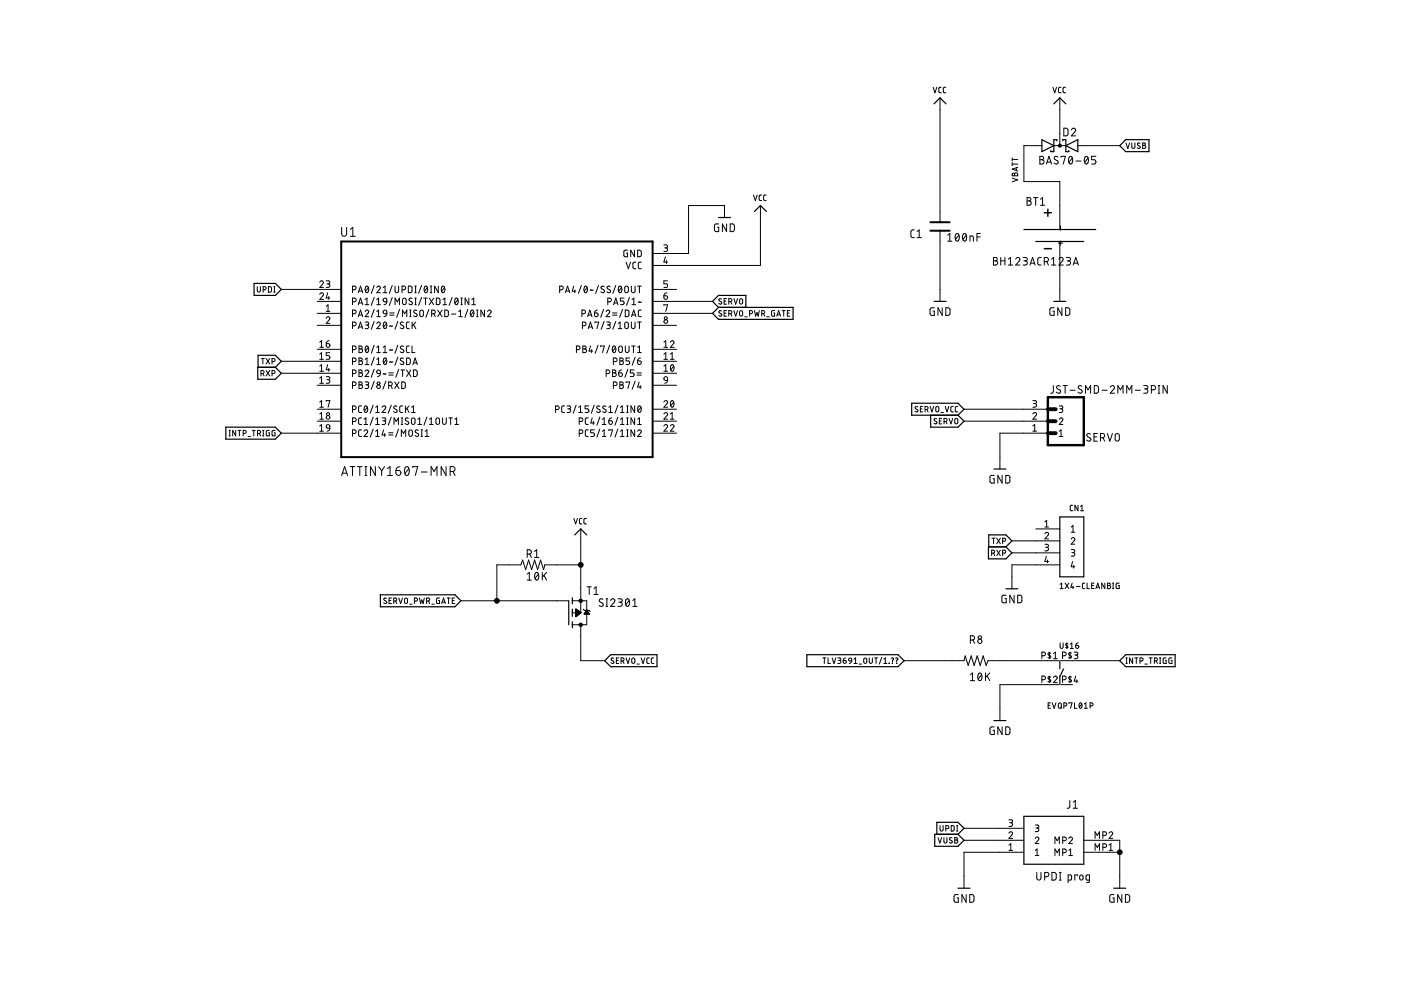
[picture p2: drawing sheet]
<svg xmlns="http://www.w3.org/2000/svg" width="297mm" height="210mm" viewBox="0 0 297 210" stroke-linecap="round" stroke-linejoin="round" font-family="sans-serif">
<g fill="none" stroke="#000" stroke-width=".21">
<path d="M197.8 18.5l.4 1.2 .4-1.2M199.6 18.5h-.4l-.1 .3v.8l.5 .1M200.5 18.5h-.4l-.1 .3 .1 .8 .4 .1M223.2 18.5l.4 1.2 .4-1.2M225 18.5h-.4l-.2 .3 .1 .7 .5 .2M225.9 18.5h-.4l-.1 .3v.7l.5 .2M199.3 20.7v26.4M214.6 37.8l1.2 .3-1.2 .4M214.6 33.5v.6M214.6 34.5v.6M214.6 34.8h1.2M214.6 33.8h1.2"/>
<path d="M214.7 36.7h.3l.1 .3 .1-.3 .3-.1 .2 .2 .1 .5h-1.2zM215.1 37v.3M215.5 35.6v.6M215.8 35.5l-1.2 .4 1.2 .4M220.5 33.1h.4a.36 .36 0 0 1 .4 .4 .36 .36 0 0 1-.4 .4 .46 .46 0 0 1 .5 .4 .46 .46 0 0 1-.5 .5h-.4zM220.5 33.9h.4M220.9 30.9h-3.8v7.6h7.6v10.2M221.9 34.8l.5-1.7 .5 1.7M222 34.4h.8M223.4 30.9h2.6M224.3 33.3l-.2-.1a.38 .38 0 0 0-.5 .1 .38 .38 0 0 0 .1 .5l.5 .3a.44 .44 0 0 1-.1 .7 .44 .44 0 0 1-.6-.3M224.7 20.7v10.2"/>
<path d="M225 33.3v-.2h.9l-.5 1.7M225.6 27.2h.6l.2 .3v1l-.2 .3h-.6zM226.7 33.3l.3-.2a.97 .97 0 0 1 0 1.7 1.02 1.02 0 0 1-.3-1.5zM227.2 27.5a.44 .44 0 0 1 .6-.3 .44 .44 0 0 1 .1 .7l-.7 .9h.9M227.4 33.5l-.8 .9M228.1 34.1h1.1M228.5 30.9h8.9M230.1 33.3l.2-.2a.97 .97 0 0 1 0 1.7 1.02 1.02 0 0 1-.2-1.5zM230.7 33.5l-.7 .9M232.3 33.1h-.9v.8h.6a.46 .46 0 0 1 .4 .4 .46 .46 0 0 1-.4 .5h-.6M238.7 30.3l.4 1.2 .4-1.2M240 30.3v.9l.2 .3 .4-.2v-1"/>
<path d="M241.7 30.4l-.4-.1-.1 .3 .4 .4a.32 .32 0 0 1 0 .5 .32 .32 0 0 1-.5-.2M242.3 30.3l.5 .1v.3l-.2 .1 .3 .3-.2 .3-.4 .1zM242.3 30.8h.3M67.8 59.9a.38 .38 0 0 1 .5-.3 .38 .38 0 0 1 .2 .6l-.7 .7h.8M69.2 59.5l.6 .1 .1 .2-.1 .3-.5 .1M72.4 48.2v1.4a.53 .53 0 0 0 .6 .5 .53 .53 0 0 0 .5-.5v-1.4M74.3 48.6l.5-.4v1.9M74.3 50.1h1M132.8 55.6l.4 1.4 .5-1.4M133.1 53l-.6 .1-.2 .1v.9l.2 .3h.6v-.7h-.3M134.5 53v1.4l-.8-1.4v1.4M134.8 55.6h-.4l-.2 .3v.9l.2 .2h.4"/>
<path d="M135.2 53l.5 .1 .2 .2 .1 .8-.3 .3h-.5zM136 55.6h-.5l-.2 .3 .1 .9 .1 .2h.5M140.8 51.9l.6 .1 .1 .2-.1 .3-.5 .1M141.1 54.5l-.3 1.1h.7M141.2 52.6a.38 .38 0 0 1 .3 .3 .38 .38 0 0 1-.3 .4h-.4M141.3 55.2v.7M141.5 59.5h-.7v.7h.4a.39 .39 0 0 1 .4 .4 .39 .39 0 0 1-.4 .3h-.4M152.4 47.5h-.7l-.2 .2v1l.2 .4h.7v-.9h-.3M153.6 46.1v-2.5h-7.6v10.1h-7.6M154.1 47.5v1.6l-.9-1.6v1.6M154.8 47.5h.6l.3 .3v.8l-.3 .5h-.6zM159.7 41.4l.4 1.1 .4-1.1"/>
<path d="M161.2 43.6v12.7h-22.8M161.5 41.4h-.4l-.1 .2v.8l.5 .1M162.4 41.4h-.4l-.1 .2v.8l.5 .1M193.8 48.7l-.4 .1-.3 .3 .1 1.2 .6 .1M194.4 50.4h.9M194.4 49.1l.5-.4v1.7M199.3 48.9v15M200.9 49.9l.5-.4v1.6M200.9 51.1h.9M202.7 49.6l.2-.1a.97 .97 0 0 1 0 1.6 1.03 1.03 0 0 1-.2-1.5zM203.3 49.9l-.7 .9M204.3 49.6l.2-.1a.97 .97 0 0 1 0 1.6 1.03 1.03 0 0 1-.2-1.5z"/>
<path d="M204.9 49.9l-.7 .9M205.7 51.1v-1.1l.6 .2 .1 .9M207.1 50.2h.8M207.9 49.5h-.8v1.6M210.6 54.6h.5a.36 .36 0 0 1 .3 .3 .36 .36 0 0 1-.3 .4 .44 .44 0 0 1 .4 .5 .44 .44 0 0 1-.4 .4h-.5zM210.6 55.3h.5M212.2 55.3h.9M212.2 54.6v1.6M213.1 54.6v1.6M213.8 56.2h.9M213.8 54.9l.4-.3v1.6M215.3 54.9a.44 .44 0 0 1 .7-.3 .44 .44 0 0 1 .1 .7l-.8 .9h.9"/>
<path d="M216.9 54.6h.5a.36 .36 0 0 1 .4 .3 .36 .36 0 0 1-.4 .4h-.3M217.4 55.3a.44 .44 0 0 1 .4 .5 .44 .44 0 0 1-.4 .4h-.5M217.8 41.9h.4a.36 .36 0 0 1 .4 .3 .36 .36 0 0 1-.4 .4 .46 .46 0 0 1 .5 .5 .46 .46 0 0 1-.5 .4h-.4zM217.8 42.6h.4M218.4 56.2l.5-1.6 .6 1.6M218.5 55.8h.8M219.1 41.9h.9M219.6 41.9v1.6M220.6 43.5h.9M220.6 42.2l.4-.3v1.6M220.7 54.6h-.4l-.3 .3v1.1l.3 .2h.4M221.4 55.5h.4a.44 .44 0 0 0 .5-.5 .44 .44 0 0 0-.5-.4h-.4v1.6"/>
<path d="M221.9 55.5l.4 .7M222.9 56.2h1M222.9 54.9l.5-.3v1.6M224.4 51.5h.9M224.5 54.9a.44 .44 0 0 1 .6-.3 .44 .44 0 0 1 .2 .7l-.8 .9h.9M224.7 51.2v12.7M224.9 47.9v.9M224.9 51.1v.9M226.1 54.6h.5a.36 .36 0 0 1 .4 .3 .36 .36 0 0 1-.4 .4h-.3M226.5 55.3a.44 .44 0 0 1 .5 .5 .44 .44 0 0 1-.5 .4h-.4M227.5 56.2l.6-1.6 .5 1.6M227.7 55.8h.8"/>
<path d="M54.5 60.8v.8l.3 .3 .4-.1v-1M55.3 79.2l.6-.1v-.4l-.6-.2v1.2M55.4 76h.6M55.7 79.2l.3 .5M55.7 76v1.2M55.8 61.4h.5l.1-.2v-.3l-.6-.1v1.2M56.4 78.5l.8 1.2M56.4 76l.8 1.2M56.9 60.8h.5l.2 .3-.1 .6-.3 .3h-.3zM57.2 78.5l-.8 1.2M57.2 76l-.8 1.2M57.7 79.2l.6-.1v-.4l-.6-.2v1.2"/>
<path d="M57.7 76.7l.6-.2v-.4l-.6-.1v1.2M58.1 60.8h.2M58.1 62h.2M58.2 60.8v1.2M59.6 61.4h12.7M59.6 76.6h12.7M59.6 79.1h12.7M67.3 63.9h5M67.3 66.4h5M67.3 69h5M67.3 74.1h5M67.8 62.4a.38 .38 0 0 1 .5-.3 .38 .38 0 0 1 .2 .6l-.7 .8h.8"/>
<path d="M67.8 72.6l.4-.4v1.4M67.8 75.1l.4-.3v1.4M67.8 77.6l.4-.3v1.4M67.8 73.6h.8M67.8 76.2h.8M67.8 78.7h.8M69.2 67.5a.38 .38 0 0 1 .5-.3 .38 .38 0 0 1 .1 .6l-.6 .8h.7M69.2 72.9h.4a.39 .39 0 0 1 .3 .4 .39 .39 0 0 1-.4 .3 .39 .39 0 0 1-.3-.3zM69.2 79.9h.6l.1 .2-.1 .4h-.5M69.2 64.9l.4-.3v1.4M69.2 66h.7M69.5 62.1l-.3 1.1h.7"/>
<path d="M69.5 77.3l-.3 1.1h.7M69.6 60.2a.38 .38 0 0 1 .3 .4 .38 .38 0 0 1-.3 .3h-.4M69.7 62.9v.6M69.7 78.1v.6M69.8 72.2l-.5 .3-.1 .4M69.9 74.8h-.7v.6h.4a.4 .4 0 0 1 .3 .4 .4 .4 0 0 1-.3 .4h-.4M74.7 61.4h.4a.39 .39 0 0 0 .4-.3 .39 .39 0 0 0-.4-.4h-.4v1.4M74.7 64h.4a.39 .39 0 0 0 .4-.4 .39 .39 0 0 0-.4-.4h-.4v1.4M74.7 66.5h.4a.39 .39 0 0 0 .4-.4 .39 .39 0 0 0-.4-.4h-.4v1.4M74.7 69.1h.4a.39 .39 0 0 0 .4-.4 .39 .39 0 0 0-.4-.4h-.4v1.4M74.7 74.1h.4a.38 .38 0 0 0 .4-.4 .38 .38 0 0 0-.4-.3h-.4v1.4M74.7 76.7h.4a.38 .38 0 0 0 .4-.4 .38 .38 0 0 0-.4-.4h-.4v1.4"/>
<path d="M74.7 79.2h.4a.38 .38 0 0 0 .4-.4 .38 .38 0 0 0-.4-.4h-.4v1.4M76 62.1l.4-1.4 .5 1.4M76 64.6l.4-1.4 .5 1.4M76 67.1l.4-1.4 .5 1.4M76 69.7l.4-1.4 .5 1.4M76.1 61.7h.7M76.1 64.2h.7M76.1 66.8h.7M76.1 69.3h.7M76.1 73.4l.6 .1 .1 .2-.3 .3a.39 .39 0 0 1 .4 .4 .39 .39 0 0 1-.4 .4h-.4zM76.1 75.9l.6 .1 .1 .3-.3 .2a.39 .39 0 0 1 .4 .4 .39 .39 0 0 1-.4 .4h-.4zM76.1 78.4l.6 .1 .1 .3-.3 .3a.39 .39 0 0 1 .4 .3 .39 .39 0 0 1-.4 .4h-.4z"/>
<path d="M76.1 74h.4M76.1 76.5h.4M76.1 79.1h.4M77.4 66.1a.38 .38 0 0 1 .5-.4 .38 .38 0 0 1 .2 .7l-.7 .7h.8M77.4 68.3h.6l.2 .2-.2 .4h-.4M77.4 78.7a.38 .38 0 0 1 .6-.2 .38 .38 0 0 1 .1 .6l-.7 .7h.8M77.4 63.5l.4-.3v1.4M77.4 76.2l.4-.3v1.4M77.4 64.6h.8M77.4 77.3h.8M77.6 60.7h.1a.71 .71 0 0 1 .5 .7 .71 .71 0 0 1-.5 .6l-.3-.6zM77.6 73.4h.1a.71 .71 0 0 1 .5 .7 .71 .71 0 0 1-.5 .6l-.3-.6z"/>
<path d="M77.8 68.9a.39 .39 0 0 1 .4 .4 .39 .39 0 0 1-.4 .4h-.4M78.1 61l-.6 .7M78.1 73.7l-.6 .7M79.3 60.5l-.6 1.7M79.3 63.1l-.6 1.6M79.3 65.6l-.6 1.7M79.3 68.1l-.6 1.7M79.3 73.2l-.6 1.7M79.3 75.7l-.6 1.7M79.3 78.3l-.6 1.7M79.9 61a.38 .38 0 0 1 .5-.3 .38 .38 0 0 1 .1 .6l-.6 .8h.7M79.9 68.6a.38 .38 0 0 1 .5-.3 .38 .38 0 0 1 .1 .6l-.6 .8h.7"/>
<path d="M79.9 64.6h.7M79.9 63.5l.4-.3v1.4M79.9 66.1l.4-.4v1.4M79.9 73.7l.4-.3v1.4M79.9 76.2l.4-.3v1.4M79.9 67.1h.7M79.9 74.8h.7M79.9 77.3h.7M80 78.5h.5l.1 .7-.6-.1zM80.6 79.2l-.1 .4-.5 .2M81.2 62.1h.8M81.2 61l.4-.3v1.4"/>
<path d="M81.2 73.7l.4-.3v1.4M81.2 74.8h.8M81.4 63.3h.5l.1 .7h-.6l-.1-.2zM81.4 65.8h.5l.1 .7h-.4l-.3-.2zM81.4 68.4l.1-.1a.68 .68 0 0 1 .6 .5 .68 .68 0 0 1-.2 .7l-.2 .2a.68 .68 0 0 1-.5-.5 .68 .68 0 0 1 .2-.7zM81.4 76l.1-.1a.68 .68 0 0 1 .6 .5 .68 .68 0 0 1-.2 .7l-.2 .2a.68 .68 0 0 1-.5-.5 .68 .68 0 0 1 .2-.7zM81.9 79.2l-.2 .2-.4-.2-.1 .2M81.9 68.6l-.6 .8M81.9 76.2l-.6 .8M82 64l-.2 .5-.4 .1M82 66.5l-.2 .5-.4 .1M82.4 79.1h1"/>
<path d="M82.4 79.5h1M82.6 66.8h1M82.6 66.4h1M83.2 60.5l-.7 1.7M83.2 63.1l-.7 1.6M83.2 69.1l-.6 .1M83.2 74.1l-.1 .2-.4-.2-.1 .2M83.2 76.7l-.1 .1-.4-.1-.1 .1M83.8 60.7v1a.38 .38 0 0 0 .3 .4 .38 .38 0 0 0 .4-.4v-1M83.8 64.6v-1.4l.4 .8 .5-.8v1.4M84.3 68.1l-.6 1.7M84.3 73.2l-.6 1.7"/>
<path d="M84.3 75.7l-.6 1.7M84.5 78.3l-.6 1.7M84.7 65.6l-.6 1.7M85 78.4h.8M85.2 61.4h.4a.39 .39 0 0 0 .4-.3 .39 .39 0 0 0-.4-.4h-.4v1.4M85.3 67.1v-1.4l.5 .8 .5-.8v1.4M85.4 78.4v1.4M85.5 63.3h.5l.1 .9a.39 .39 0 0 1-.4 .4 .39 .39 0 0 1-.4-.4zM85.5 68.4l-.4-.1-.2 .3 .6 .5a.39 .39 0 0 1-.1 .6 .39 .39 0 0 1-.6-.2M85.5 73.5l-.4-.1-.2 .3 .6 .5a.39 .39 0 0 1-.1 .6 .39 .39 0 0 1-.6-.2M85.5 76l-.4-.1-.2 .3 .6 .5a.39 .39 0 0 1-.1 .6 .39 .39 0 0 1-.6-.2M86.2 78.4l.9 1.4"/>
<path d="M86.2 75.9h.5l.3 .2v.8l-.3 .4h-.5zM86.6 60.7h.5l.2 .2v.9l-.2 .2-.5 .1zM86.8 68.3h-.4l-.2 .3v.9l.2 .2h.4M86.8 73.4h-.4l-.2 .3v.9l.2 .1 .4 .1M86.9 65.7h.3M86.9 67.1h.3M87 65.7v1.4M87.1 78.4l-.9 1.4M87.4 73.4v1.4h.6M87.4 63.3l-.5-.1-.2 .3 .6 .5a.38 .38 0 0 1 0 .6 .38 .38 0 0 1-.6-.2M87.4 68.3v1.4M87.5 77.3l.5-1.4 .5 1.4"/>
<path d="M87.7 78.4l.5 .1 .2 .2 .1 .7-.3 .4h-.5zM87.7 76.9h.7M87.7 68.8l.5 .9M87.9 60.7h.4M87.9 62.1h.4M87.9 63.2h.4M87.9 64.6h.4M88.1 60.7v1.4M88.1 63.2v1.4M88.2 68.3l-.8 .8M88.4 65.8a.35 .35 0 0 0-.6 0 .35 .35 0 0 0 .1 .5l.4 .2a.38 .38 0 0 1-.1 .7 .38 .38 0 0 1-.5-.2M89.1 65.8h.6l.1 1a.38 .38 0 0 1-.4 .3 .38 .38 0 0 1-.4-.3z"/>
<path d="M89.4 60.5l-.6 1.7M89.4 63.1l-.6 1.6M89.8 63.2h.8M90.1 60.7h.2a.83 .83 0 0 1 0 1.4 .88 .88 0 0 1-.2-1.4zM90.2 63.2v1.4M90.6 61l-.6 .7M90.9 65.6l-.6 1.7M91 63.2l.9 1.4M91.2 60.7h.3M91.2 62.1h.3M91.4 60.7v1.4M91.5 66.5h.4a.39 .39 0 0 0 .4-.4 .39 .39 0 0 0-.4-.4h-.4v1.4"/>
<path d="M91.9 63.2l-.9 1.4M92 66.5l.3 .6M92.5 63.2h.5l.3 .2v1l-.3 .2h-.5zM92.8 65.7l.9 1.4M92.9 60.7v1.4l-.8-1.4v1.4M93.7 60.7h.1a.71 .71 0 0 1 .5 .7 .71 .71 0 0 1-.5 .6l-.2-.6zM93.7 65.7l-.9 1.4M93.9 64.6h.8M93.9 63.5l.4-.3v1.4M94.3 61l-.7 .7M94.3 65.7l.5 .1 .2 .2v.9l-.2 .2h-.5zM95.7 66.6h.9"/>
<path d="M95.9 63.1l-.7 1.6M96.6 63.3l.2-.1a.83 .83 0 0 1 0 1.4 .88 .88 0 0 1-.2-1.3zM97.1 63.5l-.6 .8M97.3 67.1h.7M97.3 66.1l.3-.4v1.4M97.7 63.2h.3M97.7 64.6h.3M97.9 63.2v1.4M99.2 65.6l-.6 1.7M99.4 63.2v1.4l-.8-1.4v1.4M99.9 65.8h.1a.71 .71 0 0 1 .5 .6 .71 .71 0 0 1-.5 .7l-.3-.7zM100 64.6h.8"/>
<path d="M100 63.5l.4-.3v1.4M100.4 66.1l-.6 .7M101 65.7h.3M101 67.1h.3M101.2 65.7v1.4M102.7 65.7v1.4l-.7-1.4v1.4M103.4 66.1a.38 .38 0 0 1 .5-.3 .38 .38 0 0 1 .1 .6l-.6 .7h.7M118.7 61.4h.3a.39 .39 0 0 0 .4-.3 .39 .39 0 0 0-.4-.4h-.3v1.4M119.9 62.1l.4-1.4 .5 1.4M120 61.7h.7M121.6 60.7l-.3 1h.8M121.9 61.4v.7"/>
<path d="M122.2 74.1h.4a.38 .38 0 0 0 .4-.4 .38 .38 0 0 0-.4-.3h-.4v1.4M123.3 60.5l-.7 1.7M123.4 66.5h.4a.39 .39 0 0 0 .3-.4 .39 .39 0 0 0-.3-.4h-.4v1.4M123.5 69.1h.4a.39 .39 0 0 0 .4-.4 .39 .39 0 0 0-.4-.4h-.4v1.4M123.6 73.4l.6 .1 .1 .2-.3 .3a.39 .39 0 0 1 .4 .4 .39 .39 0 0 1-.4 .4h-.4zM123.6 74h.4M124 60.7h.1a.71 .71 0 0 1 .5 .7 .71 .71 0 0 1-.5 .6l-.3-.6zM124.5 61l-.6 .7M124.6 67.1l.5-1.4 .4 1.4M124.7 66.8h.7M124.7 69.7l.5-1.4 .4 1.4M124.8 69.3h.7"/>
<path d="M125.2 73.4l-.3 1h.8M125.4 74.1v.7M125.8 61.4l-.2 .2-.3-.2-.2 .2M126 66.4h.5a.39 .39 0 0 1 .3 .4 .39 .39 0 0 1-.4 .3 .39 .39 0 0 1-.4-.3zM126.2 68.4v-.1h.7l-.3 1.4M126.7 65.7l-.5 .3-.2 .4M126.8 73.2l-.6 1.7M126.9 60.5l-.6 1.7M127.3 73.5v-.1h.8l-.4 1.4M128 65.6l-.6 1.7M128.1 60.8l-.5-.1-.2 .3 .6 .5a.39 .39 0 0 1 0 .6 .39 .39 0 0 1-.6-.2M128.1 68.1l-.6 1.7"/>
<path d="M128.5 66.1a.38 .38 0 0 1 .5-.4 .38 .38 0 0 1 .2 .7l-.7 .7h.8M128.5 79.2h.4a.38 .38 0 0 0 .4-.4 .38 .38 0 0 0-.4-.4h-.4v1.4M128.6 68.3h.6l.2 .2-.2 .4h-.4M128.9 64h.3a.39 .39 0 0 0 .4-.4 .39 .39 0 0 0-.4-.4h-.3v1.4M129 68.9a.39 .39 0 0 1 .4 .4 .39 .39 0 0 1-.4 .4h-.4M129.3 73.2l-.6 1.7M129.4 60.8l-.5-.1-.2 .3 .6 .5a.38 .38 0 0 1-.1 .6 .38 .38 0 0 1-.5-.2M129.9 78.4l.6 .1 .1 .3-.3 .3a.39 .39 0 0 1 .4 .3 .39 .39 0 0 1-.4 .4h-.4zM129.9 66.8h.9M129.9 66.4h.9M129.9 79.1h.4M130 73.4h.2a.77 .77 0 0 1 .4 .7 .77 .77 0 0 1-.5 .6l-.3-.6z"/>
<path d="M130 76.7h.5a.38 .38 0 0 0 .3-.4 .38 .38 0 0 0-.3-.4h-.5v1.4M130.1 64.6l.5-1.4 .4 1.4M130.2 64.2h.7M130.5 73.7l-.6 .7M130.6 60.5l-.7 1.7M130.6 68.1l-.7 1.7M131.1 69.7h.8M131.1 68.6l.4-.3v1.4M131.2 79.1h.5a.39 .39 0 0 1 .3 .4 .39 .39 0 0 1-.4 .3 .39 .39 0 0 1-.4-.4zM131.3 60.7h.1a.71 .71 0 0 1 .5 .7 .71 .71 0 0 1-.5 .6l-.3-.6zM131.3 73.5h.5l.2 .9a.39 .39 0 0 1-.4 .4 .39 .39 0 0 1-.4-.4zM131.4 75.9l.7 .1v.4l-.3 .1a.39 .39 0 0 1 .4 .4 .39 .39 0 0 1-.4 .4h-.4z"/>
<path d="M131.4 76.5h.4M131.8 61l-.6 .7M131.8 78.4l-.4 .1-.2 .6M132 65.6l-.6 1.7M132.3 63.2h-.8v.6h.5a.4 .4 0 0 1 .3 .4 .4 .4 0 0 1-.3 .4h-.5M132.6 60.8h.5l.1 .9a.38 .38 0 0 1-.4 .4 .38 .38 0 0 1-.3-.4zM132.6 65.7l.5 .1 .2 .2v.8l-.2 .3h-.5zM132.6 68.4h.5l.1 .9a.38 .38 0 0 1-.4 .4 .38 .38 0 0 1-.3-.4zM132.6 73.4v1a.39 .39 0 0 0 .4 .4 .39 .39 0 0 0 .4-.4v-1M133.1 78.3l-.6 1.7M133.5 63.1l-.7 1.6M133.5 75.9h-.8v.6h.5a.4 .4 0 0 1 .3 .4 .4 .4 0 0 1-.3 .4h-.5"/>
<path d="M133.9 60.7v1a.39 .39 0 0 0 .3 .4 .39 .39 0 0 0 .4-.4v-1M133.9 68.3v1a.39 .39 0 0 0 .3 .4 .39 .39 0 0 0 .4-.4v-1M133.9 67.1l.5-1.4 .4 1.4M133.9 73.4h.8M134 64.6h.8M134 63.5l.4-.3v1.4M134 66.8h.7M134.3 73.4v1.4M134.4 78.4h-.8v.7h.5a.4 .4 0 0 1 .3 .3 .4 .4 0 0 1-.3 .4h-.5M134.7 75.7l-.7 1.7M135 79.1h1M135 79.5h1"/>
<path d="M135.2 76.5h.5a.39 .39 0 0 1 .3 .4 .39 .39 0 0 1-.4 .4 .39 .39 0 0 1-.4-.4zM135.2 60.7h.8M135.2 68.3h.8M135.2 74.8h.8M135.2 73.7l.4-.3v1.4M135.6 60.7v1.4M135.6 68.3v1.4M135.8 75.9l-.4 .1-.2 .5M136 64l-.7 .1M136 65.7l-.5 .1-.2 .3 .1 .9 .1 .1h.5M138.4 61.4h5M138.4 63.9h12.7"/>
<path d="M138.4 66.4h12.7M138.4 69h5M138.4 74.1h5M138.4 76.6h5M138.4 79.1h5M140.8 62.7h.4a.39 .39 0 0 1 .3 .5 .39 .39 0 0 1-.4 .3 .39 .39 0 0 1-.3-.4zM140.8 64.8v-.2h.7l-.3 1.4M140.8 73.6h.7M140.8 76.2h.7M140.8 78.7h.7M140.8 72.6l.4-.4v1.4M140.8 75.1l.4-.3v1.4"/>
<path d="M140.8 77.6l.4-.3v1.4M140.9 80h.5l.1 .6h-.4l-.3-.1zM141.4 62.1l-.5 .2-.1 .4M142.1 72.6a.38 .38 0 0 1 .6-.3 .38 .38 0 0 1 .1 .6l-.7 .7h.8M142.1 76.2h.8M142.1 75.1l.4-.3v1.4M142.3 77.4l.1-.1a.71 .71 0 0 1 .5 .7 .71 .71 0 0 1-.5 .7l-.3-.7zM142.8 77.6l-.6 .8M153 63.4l-.4-.1-.2 .3 .5 .4a.32 .32 0 0 1-.1 .5 .32 .32 0 0 1-.4-.2M153 66l-.4-.1-.2 .2 .5 .4a.32 .32 0 0 1-.1 .5 .32 .32 0 0 1-.4-.1M153.5 66.4h.4M153.5 63.8h.4"/>
<path d="M154.1 63.3h-.6v1.2h.6M154.1 65.8h-.6v1.2h.6M154.5 64l.6-.2v-.4l-.6-.1v1.2M154.5 66.5l.6-.1v-.4l-.6-.2v1.2M154.9 64l.3 .5M154.9 66.5l.3 .5M155.6 63.3l.4 1.2 .4-1.2M155.6 65.8l.4 1.2 .4-1.2M156.9 63.4l.3-.1 .3 .3-.1 .7-.2 .2-.3-.1-.1-.2zM156.9 65.9h.3l.3 .3-.1 .6-.2 .2h-.3l-.1-.3zM157.9 67.2h.5M158.9 66.5l.6-.1v-.4l-.6-.2v1.2"/>
<path d="M160 65.8l.2 1.2 .3-.7 .2 .7 .3-1.2M161.5 66.5l.6-.1v-.4l-.6-.2v1.2M161.9 66.5l.2 .5M162.6 67.2h.5M164.2 65.8l-.6 .2v.8l.1 .2h.5v-.6h-.2M164.7 67l.4-1.2 .4 1.2M164.8 66.7h.6M165.8 65.8h.7M166.2 65.8v1.2M166.9 66.4h.4M167.4 65.8h-.5v1.2h.5M198.1 65.3h-.7l-.2 .2v1l.2 .3 .7 .1v-.9h-.3"/>
<path d="M199.8 65.3v1.6l-.9-1.6v1.6M200.5 65.3h.6l.3 .2v1.1l-.3 .2-.6 .1zM223.5 65.3h-.7l-.2 .2v1.2l.2 .1 .7 .1v-.9h-.3M225.1 65.3v1.6l-.8-1.6v1.6M225.9 65.3h.6l.3 .2v1.1l-.3 .2-.6 .1zM48.6 92.4h.2M48.6 91.2h.2M48.7 91.2v1.2M50 91.2v1.2l-.7-1.2v1.2M50.4 91.2h.7M50.8 91.2v1.2M51.6 91.9l.5-.1v-.4l-.5-.2v1.2"/>
<path d="M52.6 92.5h.5M53.5 91.2h.6M53.8 91.2v1.2M54.6 91.9l.6-.1v-.4l-.6-.2v1.2M55 91.9l.2 .5M55.7 92.4h.3M55.7 91.2h.3M55.8 91.2v1.2M57.1 91.2l-.6 .2v1h.6v-.6h-.2M58.3 91.2l-.6 .1v1.1h.6v-.6h-.2M59.6 91.8h12.7M67.3 81.7h5"/>
<path d="M67.3 86.8h5M67.3 89.3h5M67.8 80.2l.4-.3v1.4M67.8 85.3l.4-.4v1.4M67.8 87.8l.4-.3v1.4M67.8 90.3l.4-.3v1.4M67.8 81.3h.8M67.8 86.3h.8M67.8 88.9h.8M67.8 91.4h.8M69.2 85.1v-.2h.7l-.3 1.4M69.3 90.1h.5l.1 .7-.6-.1z"/>
<path d="M69.6 80.5a.39 .39 0 0 1 .3 .4 .39 .39 0 0 1-.3 .4h-.4M69.9 90.8l-.1 .4-.5 .2M74.2 98.9h1M74.7 81.7h.4a.38 .38 0 0 0 .4-.3 .38 .38 0 0 0-.4-.4h-.4v1.4M74.7 86.8h.4a.38 .38 0 0 0 .4-.4 .38 .38 0 0 0-.4-.3h-.4v1.4M74.7 89.4h.4a.38 .38 0 0 0 .4-.4 .38 .38 0 0 0-.4-.4h-.4v1.4M74.7 91.9h.4a.38 .38 0 0 0 .4-.4 .38 .38 0 0 0-.4-.4h-.4v1.4M74.7 98.9v1.9M75.8 98.9h1M76.1 81l.6 .1 .1 .3-.3 .2a.39 .39 0 0 1 .4 .4 .39 .39 0 0 1-.4 .4h-.4zM76.1 81.6h.4M76.3 98.9v1.9"/>
<path d="M76.7 86.1h-.5l-.2 .3 .1 .9 .1 .1 .5 .1M76.7 88.6h-.5l-.2 .3 .1 .9 .6 .2M76.7 91.1l-.5 .1-.2 .2 .1 1 .6 .1M77.2 91.4a.39 .39 0 0 1 .5-.2 .39 .39 0 0 1 .2 .6l-.7 .7h.8M77.2 88.9l.4-.3v1.4M77.2 90h.8M77.4 86.1h.2a.83 .83 0 0 1 0 1.4 .88 .88 0 0 1-.2-1.4zM77.4 98.9h.4M77.4 81h.6l.2 .2-.2 .4h-.4M77.6 98.9v1.9M77.8 81.6a.39 .39 0 0 1 .4 .4 .39 .39 0 0 1-.4 .4h-.4M77.9 86.4l-.6 .7"/>
<path d="M79.1 85.9l-.6 1.7M79.1 88.4l-.6 1.7M79.1 91l-.6 1.7M79.3 80.8l-.6 1.7M79.6 98.9v1.9l-1.1-1.9v1.9M79.7 87.5h.7M79.7 86.4l.3-.3v1.4M79.7 88.9l.3-.3v1.4M79.7 91.4l.3-.3v1.4M79.7 90h.7M79.7 92.5h.7M80.3 98.9l.6 .9"/>
<path d="M80.9 99.8v1M81 86.4a.39 .39 0 0 1 .6-.3 .39 .39 0 0 1 .1 .6l-.7 .8h.8M81 88.6h.6l.2 .2-.2 .4h-.4M81.3 91.1l-.3 1.1h.8M81.4 89.2a.39 .39 0 0 1 .4 .4 .39 .39 0 0 1-.4 .4h-.4M81.5 98.9l-.6 .9M81.6 91.9v.6M81.8 80.8l-.6 1.7M82.2 99.4l.5-.5v1.9M82.4 81.7h.4a.38 .38 0 0 0 .4-.3 .38 .38 0 0 0-.4-.4h-.4v1.4M82.4 92.2h.9M82.4 91.8h.9"/>
<path d="M82.9 81.7l.3 .7M83 85.9l-.7 1.7M83 88.4l-.7 1.7M83.5 90v-1.4l.5 .8 .5-.8v1.4M83.7 81l.9 1.4M83.9 99.8h.7a.53 .53 0 0 1 .4 .5 .53 .53 0 0 1-.6 .5 .53 .53 0 0 1-.5-.5zM84.1 86.2l-.4-.1-.2 .3v.2l.6 .3a.35 .35 0 0 1 0 .5 .35 .35 0 0 1-.5 0l-.2-.2M84.5 91l-.6 1.7M84.6 81l-.9 1.4M84.8 98.9a.83 .83 0 0 0-.9 .9M85.1 88.6h.3M85.1 90h.3"/>
<path d="M85.1 92.5v-1.4l.5 .8 .4-.8v1.4M85.2 81h.5l.2 .2v.9l-.2 .2-.5 .1zM85.2 88.6v1.4M85.4 86.1h-.5l-.1 .3v.9l.1 .1 .5 .1M86 86.1v1.4M86 99.1l.3-.2a1.1 1.1 0 0 1 0 1.9 1.21 1.21 0 0 1-.3-1.7zM86.3 86.6l.4 .9M86.6 88.7a.35 .35 0 0 0-.5-.1 .35 .35 0 0 0 0 .6l.4 .2a.35 .35 0 0 1 .1 .6 .35 .35 0 0 1-.6-.1l-.1-.1M86.7 99.4l-.8 1M86.7 86.1l-.7 .8M86.8 91.2h.5l.1 .9a.38 .38 0 0 1-.3 .4 .38 .38 0 0 1-.4-.4zM87.3 86.4l.4-.3v1.4"/>
<path d="M87.3 87.5h.7M87.3 88.7h.6l.1 .9a.38 .38 0 0 1-.4 .4 .38 .38 0 0 1-.4-.4zM87.5 99.1v-.2h1.1l-.5 1.9M88.6 88.9l.4-.3v1.4M88.6 90h.8M88.7 91.2a.35 .35 0 0 0-.5 0 .35 .35 0 0 0 0 .5l.4 .2a.35 .35 0 0 1 .1 .6 .35 .35 0 0 1-.6-.1l-.1-.1M89.3 91.1h.3M89.3 92.5h.3M89.4 91.1v1.4M90.1 92.5h.8M90.1 91.4l.4-.3v1.4M90.5 88.4l-.6 1.7"/>
<path d="M91.1 90h.7M91.1 88.9l.3-.3v1.4M92.5 88.7h.6l.1 .9a.39 .39 0 0 1-.4 .4 .39 .39 0 0 1-.4-.4zM93.8 88.6v1a.39 .39 0 0 0 .4 .4 .39 .39 0 0 0 .4-.4v-1M94.6 98.9v1.9l-1.1-1.9v1.9M95.2 88.6h.7M95.4 100h.6a.52 .52 0 0 0 .5-.5 .52 .52 0 0 0-.5-.6h-.6v1.9M95.5 88.6v1.4M96.1 100l.4 .8M96.4 90h.8M96.4 88.9l.4-.3v1.4M117.8 86.8h.4a.38 .38 0 0 0 .4-.4 .38 .38 0 0 0-.4-.3h-.4v1.4"/>
<path d="M119.7 86.1h-.4l-.2 .3v.9l.2 .1 .4 .1M120.2 86.1h.6l.2 .2-.2 .4h-.4M120.6 86.7a.39 .39 0 0 1 .4 .4 .39 .39 0 0 1-.4 .4h-.4M122.2 85.9l-.7 1.7M122.7 87.5h.8M122.7 86.4l.4-.3v1.4M122.8 89.4h.4a.38 .38 0 0 0 .4-.4 .38 .38 0 0 0-.4-.4h-.4v1.4M122.8 91.9h.4a.38 .38 0 0 0 .4-.4 .38 .38 0 0 0-.4-.4h-.4v1.4M124.7 88.6h-.4l-.2 .3v.9l.6 .2M124.7 91.1l-.4 .1-.2 .2v1l.6 .1M124.8 86.1h-.7v.6h.4a.4 .4 0 0 1 .3 .4 .4 .4 0 0 1-.3 .4h-.4M125.6 88.6l-.4 1.1h.8"/>
<path d="M125.8 89.4v.6M126 85.9l-.6 1.7M126 91.1h-.8v.7h.5a.4 .4 0 0 1 .3 .3 .4 .4 0 0 1-.3 .4h-.5M127.2 86.2a.35 .35 0 0 0-.6-.1 .35 .35 0 0 0 .1 .5l.4 .3a.39 .39 0 0 1-.1 .6 .39 .39 0 0 1-.5-.3M127.2 88.4l-.6 1.7M127.2 91l-.6 1.7M127.7 90h.8M127.7 92.5h.8M127.7 88.9l.4-.3v1.4M127.7 91.4l.4-.3v1.4M128.5 86.2l-.5-.1-.2 .3 .6 .5a.35 .35 0 0 1 0 .5 .35 .35 0 0 1-.5 0l-.1-.2M129.1 89.2h.4a.39 .39 0 0 1 .3 .4 .39 .39 0 0 1-.4 .4 .39 .39 0 0 1-.3-.4z"/>
<path d="M129.1 87.5h.8M129.1 91.3v-.2h.8l-.4 1.4M129.1 86.4l.4-.3v1.4M129.7 88.6l-.4 .1-.2 .5M130 81.7h.5a.38 .38 0 0 0 .3-.3 .38 .38 0 0 0-.3-.4h-.5v1.4M131 85.9l-.6 1.7M131 88.4l-.6 1.7M131 91l-.6 1.7M131.4 81l.7 .1v.4l-.3 .1a.39 .39 0 0 1 .4 .4 .39 .39 0 0 1-.4 .4h-.4zM131.4 81.6h.4M131.6 87.5h.7M131.6 90h.7"/>
<path d="M131.6 92.5h.7M131.6 86.4l.3-.3v1.4M131.6 88.9l.3-.3v1.4M131.6 91.4l.3-.3v1.4M132.7 81.1v-.1h.8l-.4 1.4M132.9 86.1h.3M132.9 87.5h.3M132.9 88.6h.3M132.9 90h.3M132.9 91.1h.3M132.9 92.5h.3M133 86.1v1.4"/>
<path d="M133 88.6v1.4M133 91.1v1.4M134.6 86.1v1.4l-.8-1.4v1.4M134.6 88.6v1.4l-.8-1.4v1.4M134.6 91.1v1.4l-.8-1.4v1.4M134.7 80.8l-.7 1.7M135.2 91.4a.38 .38 0 0 1 .5-.2 .38 .38 0 0 1 .1 .6l-.6 .7h.8M135.2 90h.8M135.2 88.9l.4-.3v1.4M135.4 86.1h.1a.69 .69 0 0 1 .5 .7 .69 .69 0 0 1-.5 .6l-.3-.6zM135.5 81l-.3 1.1h.8M135.7 81.7v.7"/>
<path d="M135.9 86.4l-.6 .7M138.4 81.7h5M138.4 86.8h5M138.4 89.3h5M138.4 91.8h5M140.8 85.3a.39 .39 0 0 1 .5-.4 .39 .39 0 0 1 .1 .7l-.6 .7h.7M140.8 87.8a.39 .39 0 0 1 .5-.3 .39 .39 0 0 1 .1 .6l-.6 .8h.7M140.8 90.3a.39 .39 0 0 1 .5-.3 .39 .39 0 0 1 .1 .6l-.6 .8h.7M141.5 80.6l-.1 .4-.5 .3M142.1 90.3a.38 .38 0 0 1 .6-.3 .38 .38 0 0 1 .1 .6l-.7 .8h.8M142.1 88.9h.8M142.1 87.8l.4-.3v1.4"/>
<path d="M142.3 85h.1a.71 .71 0 0 1 .5 .6 .71 .71 0 0 1-.5 .7l-.3-.7zM142.8 85.3l-.6 .7M194.6 86.3l-.4-.1-.2 .2 .6 .6a.33 .33 0 0 1-.2 .4 .33 .33 0 0 1-.4-.2M195.1 86.7h.4M195.6 86.2h-.5v1.1h.5M196.1 86.8l.6-.1v-.4l-.6-.1v1.1M196.5 86.8l.3 .5M197.2 86.2l.4 1.1 .4-1.1M198.5 86.2h.3l.2 .2v.8l-.2 .1h-.3l-.1-.3zM198.6 88.8l-.4-.1-.2 .3 .6 .5a.33 .33 0 0 1-.2 .4 .33 .33 0 0 1-.4-.2M199.2 89.2h.3M199.5 87.5h.5"/>
<path d="M199.7 88.7h-.5v1.2h.5M200.2 89.4l.5-.2v-.4l-.5-.1v1.2M200.4 86.2l.4 1.1 .4-1.1M200.5 89.4l.3 .5M201.2 88.7l.4 1.2 .4-1.2M202.1 86.2h-.4l-.1 .2v.8l.5 .1M202.5 88.8l.3-.1 .3 .3-.1 .7-.2 .2-.3-.1-.1-.2zM203.1 86.2h-.4l-.2 .2 .1 .8 .5 .1M204.4 86.8h17.8M204.4 89.3h17.8M219 87.8a.38 .38 0 0 1 .5-.3 .38 .38 0 0 1 .1 .6l-.6 .8h.8M219 84.9l.6 .1 .2 .2-.2 .3-.5 .1"/>
<path d="M219 91.4h.8M219 90.3l.4-.3v1.4M219.4 85.6a.39 .39 0 0 1 .4 .3 .39 .39 0 0 1-.4 .4h-.4M222.2 91.8h-10.2v7.6M223.3 81.7v1.5l-.5 .2M224.6 88.9a.38 .38 0 0 1 .5-.3 .38 .38 0 0 1 .1 .6l-.6 .8h.7M224.6 86.1h.6l.1 .2-.1 .4h-.5M224.6 92.5h.7M224.6 91.4l.4-.3v1.4M224.8 81.9l-.2-.1a.38 .38 0 0 0-.5 .1 .38 .38 0 0 0 .1 .5l.5 .3a.44 .44 0 0 1-.1 .7 .44 .44 0 0 1-.6-.3M225 86.7a.39 .39 0 0 1 .3 .4 .39 .39 0 0 1-.3 .4h-.4M225.4 81.7h.9"/>
<path d="M225.8 81.7v1.7M226.9 82.7h1M229.4 81.9l-.2-.1a.37 .37 0 0 0-.5 .1 .37 .37 0 0 0 .1 .5l.5 .3a.38 .38 0 0 1 .1 .5 .38 .38 0 0 1-.5 .2l-.3-.3M230.1 83.4v-1.7l.6 1 .5-1v1.7M231.2 92.1l-.5-.2-.3 .4 .1 .2 .6 .4a.4 .4 0 0 1 .1 .6 .4 .4 0 0 1-.7-.1l-.1-.1M231.9 92.6h.6M232 81.7l.6 .1 .3 .2v1.1l-.3 .2-.6 .1zM232.7 91.9h-.8v1.6h.8M233.3 92.8h.5a.46 .46 0 0 0 .4-.4 .46 .46 0 0 0-.4-.5h-.5v1.6M233.6 82.7h1.1M233.8 92.8l.4 .7M234.8 91.9l.5 1.6 .6-1.6"/>
<path d="M235.4 82.1a.44 .44 0 0 1 .6-.3 .44 .44 0 0 1 .2 .7l-.8 .9h.9M236.6 92l.3-.1 .3 .1 .1 1.1a.44 .44 0 0 1-.4 .4 .44 .44 0 0 1-.5-.4zM237 83.4v-1.7l.6 1 .5-1v1.7M238.9 83.4v-1.7l.5 1 .6-1v1.7M240.7 82.7h1.1M242.5 81.7h.5a.36 .36 0 0 1 .4 .4 .36 .36 0 0 1-.4 .4h-.3M242.9 82.5a.46 .46 0 0 1 .5 .4 .46 .46 0 0 1-.5 .5h-.4M244.1 82.7h.5a.46 .46 0 0 0 .4-.5 .46 .46 0 0 0-.4-.5h-.5v1.7M245.6 83.4h.3M245.6 81.7h.3M245.7 81.7v1.7M247.5 81.7v1.7l-.9-1.7v1.7"/>
<path d="M72.4 100.8l.7-1.9 .6 1.9M72.6 100.3h.9M77.4 100.8h.4M82.2 100.8h1M89.3 100.1h1.3M91.4 100.8v-1.9l.6 1.1 .6-1.1v1.9M111.8 117.5h.4a.46 .46 0 0 0 .5-.5 .46 .46 0 0 0-.5-.4h-.4v1.6M112.3 117.5l.4 .7M113.3 116.9l.5-.3v1.6M113.3 118.2h.9M121.7 109.9l.3 1.2 .4-1.2M123.1 112.1v17.8h-1.8"/>
<path d="M123.1 119.8h-7.6l-.2 1-.7-2.1-.6 2.1-.7-2.1-.6 2.1-.6-2.1-.7 2.1-.6-2.1-.4 1.1h-5.1v7.6M123.4 109.9h-.4l-.1 .3v.7l.5 .2M124.3 109.9h-.3l-.2 .3v.7l.5 .2M210.2 117.3l.6-.1v-.4l-.6-.2v1.2M210.3 114.1h.7M210.6 117.3l.3 .5M210.7 114.1v1.2M210.8 100.8h-.7l-.2 .2v1.1l.2 .3h.7v-.9h-.3M211.3 116.6l.8 1.2M211.3 114.1l.8 1.2M212.1 116.6l-.8 1.2M212.1 114.1l-.8 1.2"/>
<path d="M212.5 100.8v1.6l-.9-1.6v1.6M212.6 117.3l.6-.1v-.4l-.6-.2v1.2M212.6 114.7l.6-.1v-.4l-.6-.1v1.2M213.2 100.8h.6l.3 .3v1.1l-.3 .2h-.6zM214.5 114.7h10.2M214.5 117.2h10.2M219.6 112.1h5.1M221.5 113.2a.38 .38 0 0 1 .6-.3 .38 .38 0 0 1 .1 .6l-.7 .8h.8M221.5 115.4h.6l.2 .3-.2 .3h-.4M221.5 110.6l.4-.3v1.4M221.5 111.7h.8M221.8 117.9l-.3 1.1h.8"/>
<path d="M221.9 116a.38 .38 0 0 1 .4 .4 .38 .38 0 0 1-.4 .4h-.4M222.1 118.7v.6M224.7 119.8h-10.2v5M227.1 114.3a.38 .38 0 0 1 .6-.3 .38 .38 0 0 1 .1 .6l-.7 .8h.8M227.1 116.5l.6 .1 .2 .2-.2 .3-.4 .1M227.1 111.8l.4-.4v1.4M227.1 112.8h.8M227.4 119.1l-.3 1.1h.8M227.4 107.1h-.4l-.1 .3v.7l.5 .2M227.5 117.2a.38 .38 0 0 1 .4 .3 .38 .38 0 0 1-.4 .4h-.4M227.6 119.8v.7M228.6 107.1v1.2l-.7-1.2v1.2"/>
<path d="M229.1 108.3h.6M229.1 107.4l.3-.3v1.2M81.9 126.9l-.4-.1-.1 .3 .5 .4a.29 .29 0 0 1 0 .4 .29 .29 0 0 1-.5 0l-.1-.1M82.5 127.3h.4M83 126.8h-.5v1.2h.5M83.5 127.4h.4l.2-.2v-.3l-.6-.1v1.2M83.9 127.4l.2 .6M84.6 126.8l.3 1.2 .4-1.2M85.9 126.9l.2-.1 .3 .2v.8l-.3 .2-.3-.2zM86.8 128.1h.6M87.9 127.4l.6-.1v-.4l-.6-.1v1.2M88.9 126.8l.3 1.2 .2-.8 .3 .8 .3-1.2"/>
<path d="M90.4 127.4l.6-.1v-.4l-.6-.1v1.2M90.8 127.4l.3 .6M91.5 128.1h.6M93.2 126.8l-.6 .1-.1 .8 .2 .3h.5v-.7h-.2M93.7 128l.3-1.2 .4 1.2M93.7 127.7h.6M94.8 126.8h.6M95.1 126.8v1.2M95.9 127.3h.4M96.4 126.8h-.5v1.2h.5M97.7 127.4h22.9M111.8 121.7l.4-.3v1.6"/>
<path d="M111.8 123h.9M113.5 121.5l.3-.1a.97 .97 0 0 1 0 1.6 1.03 1.03 0 0 1-.3-1.5zM114.2 121.7l-.8 .9M115 121.4v1.6M115.3 122l.6 1M115.9 121.4l-.9 1M121.3 127.4h3.1v5.1h-3.1M123.1 132.5v7.6h5.1M123.6 129.2l.3 .2h1l.3 .3M124.5 124.4h.9M124.9 124.4v1.6M125.9 124.8l.5-.4v1.6"/>
<path d="M125.9 126h.9M127.8 127.1a.41 .41 0 0 0-.6-.1 .41 .41 0 0 0 0 .6l.5 .3a.44 .44 0 0 1 0 .7 .44 .44 0 0 1-.7-.2M128.5 128.6h.3M128.5 127h.3M128.7 127v1.6M129.5 127.3a.45 .45 0 0 1 .6-.3 .45 .45 0 0 1 .1 .7l-.7 .9h.9M130.1 139.6l-.4-.1-.1 .3 .4 .4a.29 .29 0 0 1 .1 .4 .29 .29 0 0 1-.5 0l-.1-.1M131 127h.6a.36 .36 0 0 1 .3 .3 .36 .36 0 0 1-.3 .4h-.4M131.2 139.5h-.5v1.2h.5M131.5 127.7a.44 .44 0 0 1 .4 .4 .44 .44 0 0 1-.4 .5h-.5M132.7 139.5l.4 1.2 .4-1.2M132.8 127.1l.2-.1a.93 .93 0 0 1 0 1.6 1.02 1.02 0 0 1-.2-1.5z"/>
<path d="M133.4 127.3l-.7 .9M134.1 139.6l.2-.1 .3 .3v.7l-.3 .2-.2-.1-.2-.3zM134.2 128.6h.9M134.2 127.3l.4-.3v1.6M135.9 139.5l.4 1.2 .4-1.2M137.7 139.5h-.4l-.2 .3 .1 .7 .5 .2M138.6 139.5h-.4l-.1 .3v.7l.5 .2M174.4 139.5h.7M174.8 139.5v1.2M175.6 139.5v1.2h.5M176.4 139.5l.4 1.2 .4-1.2M177.6 139.5h.4l.3 .2-.2 .3h-.3"/>
<path d="M179.3 139.5l-.4 .2-.1 .3M180 139.6l.3-.1 .3 .2v.4h-.6zM181.1 139.8l.3-.3v1.2M183.2 139.6l.3-.1 .2 .2v.8l-.2 .2-.3-.2zM184.3 139.5v.8l.3 .4 .3-.2 .1-1M185.4 139.5h.7M185.7 139.5v1.2M186.9 139.4l-.5 1.4M187.4 139.8l.3-.3v1.2M188.9 139.6h.5l-.2 .7M189.9 139.6h.5l-.3 .7M205.7 135.7h.5a.46 .46 0 0 0 .5-.5 .46 .46 0 0 0-.5-.4h-.5v1.6"/>
<path d="M206.3 135.7l.4 .7M213.3 126.2h-.6l-.3 .2v1.2l.3 .2h.6v-.9h-.2M215 126.2v1.6l-.9-1.6v1.6M215.8 126.2h.6l.2 .3v1l-.2 .3h-.6zM220.9 139h.4a.39 .39 0 0 0 .4-.3 .39 .39 0 0 0-.4-.4h-.4v1.4M222.5 138.3v1.4M222.8 138.5a.31 .31 0 0 0-.5-.1 .31 .31 0 0 0 0 .5l.5 .2v.3l-.2 .1-.4-.1M223.4 138.6l.4-.3v1.4M223.4 139.7h.8M224.8 136.3v1l.2 .2 .4-.2v-1M224.8 123.9l.3-.3v1.2M224.8 124.8h.6"/>
<path d="M225.3 139h.4a.39 .39 0 0 0 .3-.3 .39 .39 0 0 0-.3-.4h-.4v1.4M225.8 123.6l.8 1.2M226.2 136.3v1.2M226.4 136.5l-.3-.1-.2 .2 .5 .5v.2h-.5M226.6 123.6l-.8 1.2M226.9 138.3v1.4M226.9 136.6l.3-.3v1.2M226.9 137.5h.7M227.2 138.5a.31 .31 0 0 0-.5-.1 .31 .31 0 0 0 0 .5l.4 .2 .1 .3-.2 .1-.5-.1M227.3 123.6l-.2 .9h.6M227.5 124.3v.5M227.8 138.3h.5l.2 .2-.2 .4h-.4"/>
<path d="M228.1 136.8h.4a.33 .33 0 0 1 .2 .4 .33 .33 0 0 1-.3 .3 .33 .33 0 0 1-.3-.3zM228.1 138.9a.39 .39 0 0 1 .4 .4 .39 .39 0 0 1-.4 .4h-.3M228.2 124.3h.8M228.6 136.3l-.4 .2-.1 .3M230 123.6l-.4 .1-.1 .2v.7l.5 .2M230.5 123.6v1.2h.5M231.5 124.1h.4M232 123.6h-.5v1.2h.5M232.3 124.8l.4-1.2 .4 1.2M232.5 124.5h.5M234.3 123.6v1.2l-.7-1.2v1.2M234.8 123.6l.5 .1 .1 .1-.2 .3 .3 .3-.2 .4h-.5z"/>
<path d="M234.8 124.1h.4M235.9 124.8h.3M235.9 123.6h.3M236 123.6v1.2M237.3 123.6l-.6 .2-.1 .7 .2 .3h.5v-.7h-.2M238.7 139.5h.3M238.9 139.5v1.2M240.1 139.5v1.2l-.6-1.2v1.2M240.6 139.5h.6M240.9 139.5v1.2M243.6 139.5h.7M244 139.5v1.2"/>
<path d="M245.9 139.5h.2M246 139.5v1.2M247.2 139.5l-.6 .1v.8l.2 .3h.4v-.7h-.1M248.5 139.5l-.6 .1-.1 .8 .2 .3h.5v-.7h-.2M130.7 140h.4M131.7 140.1l.5-.1v-.4l-.5-.1v1.2M132.1 140.1l.2 .6M135 140.8h.6M178 140l.3 .3-.1 .2-.6 .2M178.8 140h.4a.33 .33 0 0 1 .2 .4 .33 .33 0 0 1-.3 .3 .33 .33 0 0 1-.3-.4zM180.6 140.1l-.2 .5-.3 .1M181.1 140.7h.6"/>
<path d="M182.2 140.8h.5M187.4 140.7h.6M188.5 140.7h.1M189.2 140.7h.1M190.1 140.7h.1M191.7 140.1h12.7l.2-1 .7 2 .6-2 .6 2 .7-2 .6 2 .6-2 .7 2 .4-1h15.1M205.7 143.1l.5-.4v1.6M205.7 144.3h1M207.5 142.8l.3-.1a.97 .97 0 0 1 0 1.6 1 1 0 0 1-.3-1.5zM208.1 143.1l-.7 .9M208.9 142.7v1.6M209.3 143.3l.5 1"/>
<path d="M209.8 142.7l-.9 1M210.8 154.1h-.6l-.3 .2v1.2l.2 .2h.7v-.9h-.3M212.5 154.1v1.6l-.9-1.6v1.6M213.2 154.1l.6 .1 .3 .2v1.1l-.3 .2h-.6zM220.9 144.1h.4a.39 .39 0 0 0 .4-.4 .39 .39 0 0 0-.4-.4h-.4v1.4M222.2 149.5h.4M222.5 143.3v1.4M222.7 149h-.5v1.2h.5M222.8 143.6a.31 .31 0 0 0-.5-.1 .31 .31 0 0 0 0 .4l.5 .3v.2l-.2 .2-.4-.1M223.1 149l.4 1.2 .4-1.2M223.4 143.7a.38 .38 0 0 1 .5-.4 .38 .38 0 0 1 .1 .7l-.6 .7h.8M224.5 149.1l.3-.1 .2 .2v.8l-.2 .2-.4-.2z"/>
<path d="M224.6 145.2h-12.6v7.6M224.9 140.1h12.5M224.9 145.2h2.5M224.9 149.9l.2 .3M225.3 144.1h.4a.39 .39 0 0 0 .3-.4 .39 .39 0 0 0-.3-.4h-.4v1.4M225.6 149.7l.5-.2v-.4l-.5-.1v1.2M226.6 149.1v-.1h.7l-.3 1.2M226.9 143.3v1.4M227.2 143.6a.31 .31 0 0 0-.5-.1 .31 .31 0 0 0 0 .4l.4 .3 .1 .2-.2 .2-.5-.1M227.8 149v1.2h.5M228.1 143.3l-.3 1.1h.7M228.3 144.1v.6"/>
<path d="M228.9 149.1l.1-.1a.58 .58 0 0 1 .4 .6 .58 .58 0 0 1-.4 .6l-.2-.6zM229.4 149.3l-.6 .6M229.9 150.2h.7M229.9 149.3l.3-.3v1.2M231.1 149.7l.6-.2v-.4l-.6-.1v1.2M238.7 140.7h.3M241.7 140.1l.6-.1v-.4l-.6-.1v1.2M242.7 140.8h.6M244.8 140.1l.5-.1v-.4l-.5-.1v1.2M245.1 140.1l.3 .6M245.9 140.7h.2M198.9 177.6l.4 1.2 .3-1.2"/>
<path d="M199.3 175v1l.3 .2 .3-.2 .1-1M200.1 177.6l.1 1 .2 .2 .3-.2 .1-1M200.5 175.7l.6-.1v-.4l-.6-.2v1.2M201.7 175l.4 .1 .2 .1v.8l-.2 .2h-.4zM201.8 177.7l-.3-.1-.2 .2 .5 .5a.29 .29 0 0 1 0 .4 .29 .29 0 0 1-.4 0l-.1-.1M202.4 177.6h.5l.1 .2-.2 .3 .3 .3-.2 .3-.5 .1zM202.4 178.1h.4M202.8 175h.3M202.8 176.2h.3M202.9 175v1.2M204.4 178.2h12.7M204.4 175.6h12.7"/>
<path d="M213.9 176.7a.38 .38 0 0 1 .6-.3 .38 .38 0 0 1 .1 .6l-.7 .8h.8M213.9 173.8h.6l.2 .3-.2 .3h-.4M213.9 179.2l.4-.3v1.4M214.3 174.4a.39 .39 0 0 1 .4 .4 .39 .39 0 0 1-.4 .4h-.4M219.5 177.8a.38 .38 0 0 1 .5-.3 .38 .38 0 0 1 .2 .6l-.7 .8h.8M219.5 174.9l.6 .1 .2 .2-.2 .3-.5 .1M219.9 175.6a.38 .38 0 0 1 .4 .3 .38 .38 0 0 1-.4 .4h-.4M223.7 178.9v-1.4l.4 .7 .5-.7v1.4M225.3 178.2h.4a.39 .39 0 0 0 .4-.3 .39 .39 0 0 0-.4-.4h-.4v1.4M226.6 177.8a.38 .38 0 0 1 .6-.3 .38 .38 0 0 1 .1 .6l-.7 .8h.8M226.8 169.7v1.4l-.2 .2-.3 .1M227.5 171.4h1"/>
<path d="M227.5 170.1l.5-.4v1.7M229.8 178.2h7.6v10.1M232.2 177.8v-1.4l.4 .7 .5-.7v1.4M233.8 179.7h.4a.38 .38 0 0 0 .4-.4 .38 .38 0 0 0-.4-.4h-.4v1.4M233.8 177.1h.4a.38 .38 0 0 0 .4-.4 .38 .38 0 0 0-.4-.3h-.4v1.4M235.1 176.7a.38 .38 0 0 1 .6-.3 .38 .38 0 0 1 .1 .6l-.7 .8h.8M235.1 179.2l.4-.3v1.4M203.2 189.7h-.7l-.2 .2 .1 1.3 .8 .1v-.9h-.3M204.9 189.7v1.6l-1-1.6v1.6M205.6 189.7h.6l.3 .2v1.1l-.3 .3h-.6zM213.9 180.3h.8M217.1 180.7h-12.7v7.6"/>
<path d="M219.5 180.3l.4-.3v1.4M219.5 181.4h.8M219.8 185v1.1a.44 .44 0 0 0 .5 .5 .44 .44 0 0 0 .4-.5v-1.1M221.5 185.9h.5a.46 .46 0 0 0 .4-.5 .46 .46 0 0 0-.4-.4h-.5v1.6M223 185h.7l.2 .3v.8l-.2 .5h-.7zM223.7 181.4v-1.4l.4 .8 .5-.8v1.4M224.6 185h.4M224.6 186.6h.4M224.8 185v1.6M225.3 180.8h.4a.39 .39 0 0 0 .4-.4 .39 .39 0 0 0-.4-.4h-.4v1.4M226.5 186.6h.5l.2-.2v-.6l-.1-.3h-.6v1.6M226.6 181.4h.8"/>
<path d="M226.6 180.3l.4-.3v1.4M228.4 185.7v-.2h-.5v1.1M229 185.6h.5l.1 .6a.36 .36 0 0 1-.3 .4 .36 .36 0 0 1-.4-.4zM229.8 180.7h7.6M231 186.6h-.6l-.1-.2v-.6l.1-.3h.6v1.4l-.2 .2h-.4M232.2 180.3v-1.4l.4 .8 .5-.8v1.4M235.1 180.3h.8M236.2 189.7h-.7l-.2 .2v1l.2 .4h.7v-.9h-.3M237.8 189.7v1.6l-.8-1.6v1.6M238.6 189.7h.6l.3 .2v.9l-.3 .5h-.6z"/>
<circle cx="141.1" cy="67.5" r=".31"/>
<circle cx="141.2" cy="68.2" r=".39"/>
<circle cx="69.6" cy="88.5" r=".38"/>
<circle cx="69.6" cy="87.8" r=".31"/>
<circle cx="80.3" cy="82" r=".39"/>
<circle cx="80.3" cy="81.3" r=".31"/>
<circle cx="207.7" cy="136" r=".45"/>
<circle cx="207.7" cy="135.2" r=".36"/>
</g>
<g fill="none" stroke="#000" stroke-width=".25">
<path d="M198 22l1.3-1.3 1.3 1.3M220.9 29.6l2.5 1.3-2.5 1.3zM223.4 22l1.3-1.3 1.3 1.3M224.1 29.9v-.3h-.7v2.6h-.6v-.3M225.3 29.9v-.3h.7v2.6h.6v-.3M226 30.9l2.5-1.3v2.6zM237.4 30.9l1.3-1.3h4.9v2.6h-4.9zM152.3 46.1h2.6M160 44.9l1.2-1.3 1.3 1.3M217.1 48.7h15.2M219.6 51.2h10.2M53.9 60.1h4.5l1.2 1.3-1.2 1.2h-4.5z"/>
<path d="M54.7 77.9h3.7l1.2 1.2-1.2 1.3h-3.7zM54.7 77.9v-2.6h3.7l1.2 1.3-1.2 1.3M152.3 65.2l-1.2-1.3 1.2-1.3h5.8v2.6M152.3 65.2h15.8v2.5h-15.8l-1.2-1.3zM198 63.9h2.6M223.4 63.9h2.6M47.9 90.6h10.5l1.2 1.2-1.2 1.3h-10.5zM193.3 85.5h9.8l1.3 1.3-1.3 1.2h-9.8zM197.3 88v2.6h5.8l1.3-1.3-1.3-1.3M210.7 99.4h2.6M121.9 113.4l1.2-1.3 1.3 1.3M209.6 116h3.7l1.2 1.2-1.2 1.3h-3.7z"/>
<path d="M209.6 116v-2.6h3.7l1.2 1.3-1.2 1.3M224.7 109.6h5.1v12.7h-5.1zM80.6 126.1h15.9l1.2 1.3-1.2 1.3h-15.9zM120.6 127.4v5.1M121.3 126.7v1.3M121.3 129.2v1.5M121.3 131.8v1.3M129.5 138.8h9.8v2.6h-9.8l-1.3-1.3zM171.1 138.8h19.3l1.3 1.3-1.3 1.3h-19.3zM213.3 124.8h2.5M210.7 152.8h2.6M224.7 140.2v1.6"/>
<path d="M225.5 141.8l-.8 1.6v1.6M237.4 140.1l1.3-1.3h10.5v2.6h-10.5zM198.2 176.9h4.9l1.3 1.3-1.3 1.2h-4.9zM198.6 176.9v-2.6h4.5l1.3 1.3-1.3 1.3M217.1 173.1h12.7v10.1h-12.7zM203.1 188.3h2.6M236.1 188.3h2.6"/>
</g>
<path d="M72.3 51.2h66.1v45.7h-66.1zM197.3 48.9h4M197.3 47.1h4" fill="none" stroke="#000" stroke-width=".42"/>
<path d="M222.2 84.2h7.6v10.2h-7.6z" fill="none" stroke="#000" stroke-width=".51"/>
<path d="M222.2 91.8h1.6M222.2 89.3h1.6M222.2 86.8h1.6" fill="none" stroke="#000" stroke-width=".83"/>
<path d="M221.4 45.1h1.5M221.4 52.7h1.5M222.2 44.4v1.4" fill="none" stroke="#000" stroke-width=".32"/>
<g fill="#000" stroke="#000" stroke-width=".21">
<path d="M122 129.1l1.3 .8-1.2 .9z" fill-rule="evenodd"/>
<path d="M124.4 129.3l.6 1h-1.2z" fill-rule="evenodd"/>
<circle cx="224.7" cy="30.9" r=".32"/>
<circle cx="123.1" cy="119.8" r=".51"/>
<circle cx="105.3" cy="127.4" r=".51"/>
<circle cx="123.1" cy="132.5" r=".36"/>
<circle cx="123.1" cy="127.4" r=".36"/>
<circle cx="237.4" cy="180.7" r=".51"/>
</g>
</svg>
